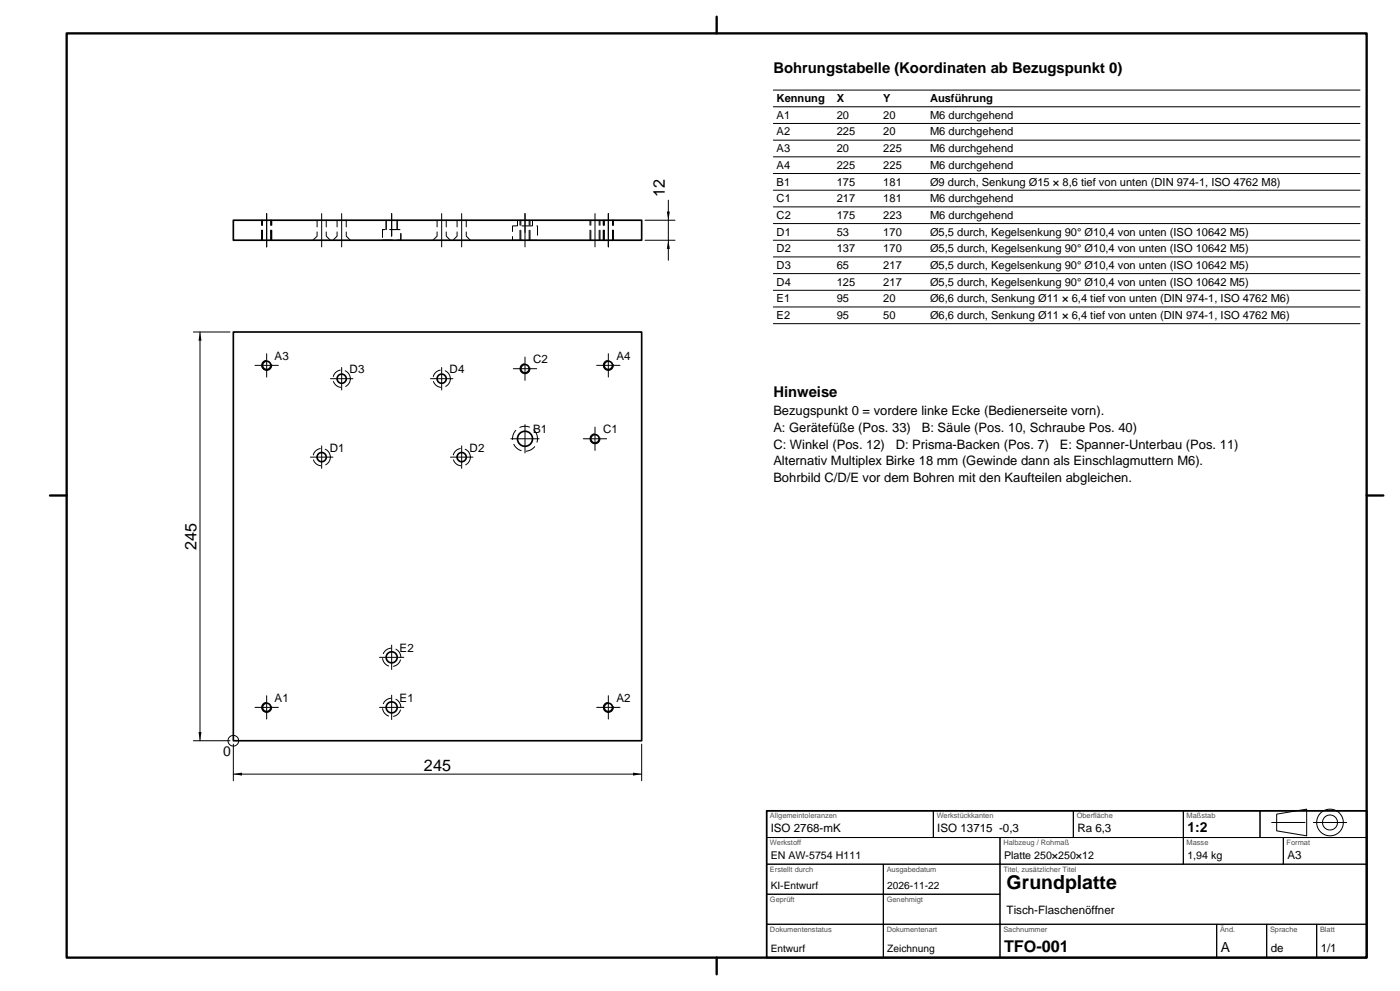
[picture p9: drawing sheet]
<svg xmlns="http://www.w3.org/2000/svg" width="420mm" height="297mm" viewBox="0 0 420 297" stroke-linecap="round" stroke-linejoin="round" font-family="sans-serif">
<defs><g id="words">
<text font-size="5.8" x="302" y="266.5">Grundplatte</text>
<g font-size="4.9">
<text x="199.5" y="59" transform="rotate(-90 199.5 59)">12</text>
<text x="59" y="164.8" transform="rotate(-90 59 164.8)">245</text>
<text x="127.2" y="231">245</text>
<text x="301.2" y="285.4">TFO-001</text>
</g>
<g font-size="4.4">
<text x="232" y="22">Bohrungstabelle (Koordinaten ab Bezugspunkt 0)</text>
<text x="232" y="119">Hinweise</text>
</g>
<g font-size="4.2">
<text x="67" y="226.5">0</text>
<text x="356.2" y="249.4">1:2</text>
<text x="366.2" y="285.4">A</text>
</g>
<g font-size="3.9">
<text x="232" y="124.5">Bezugspunkt 0 = vordere linke Ecke (Bedienerseite vorn).</text>
<text x="232" y="129.5">A: Gerätefüße (Pos. 33)</text>
<text x="276.5" y="129.5">B: Säule (Pos. 10, Schraube Pos. 40)</text>
<text x="232" y="134.5">C: Winkel (Pos. 12)</text>
<text x="268.7" y="134.5">D: Prisma-Backen (Pos. 7)</text>
<text x="318" y="134.5">E: Spanner-Unterbau (Pos. 11)</text>
<text x="232" y="139.5">Alternativ Multiplex Birke 18 mm (Gewinde dann als Einschlagmuttern M6).</text>
<text x="232" y="144.5">Bohrbild C/D/E vor dem Bohren mit den Kaufteilen abgleichen.</text>
</g>
<g font-size="3.5">
<text x="82.4" y="107.9">A3</text>
<text x="184.9" y="107.9">A4</text>
<text x="104.9" y="111.9">D3</text>
<text x="134.9" y="111.9">D4</text>
<text x="159.9" y="108.9">C2</text>
<text x="159.9" y="129.9">B1</text>
<text x="180.9" y="129.9">C1</text>
<text x="98.9" y="135.4">D1</text>
<text x="140.9" y="135.4">D2</text>
<text x="119.9" y="195.4">E2</text>
<text x="82.4" y="210.4">A1</text>
<text x="119.9" y="210.4">E1</text>
<text x="184.9" y="210.4">A2</text>
<text x="231.2" y="249.4">ISO 2768-mK</text>
<text x="281.2" y="249.4">ISO 13715 -0,3</text>
<text x="323.2" y="249.4">Ra 6,3</text>
<text x="386.2" y="257.4">A3</text>
<text x="302" y="274">Tisch-Flaschenöffner</text>
<text x="381.2" y="285.4">de</text>
<text x="396.2" y="285.4">1/1</text>
</g>
<g font-size="3.3">
<text x="233" y="30.6">Kennung</text>
<text x="233" y="35.6">A1</text>
<text x="251" y="30.6">X</text>
<text x="251" y="35.6">20</text>
<text x="265" y="30.6">Y</text>
<text x="265" y="35.6">20</text>
<text x="279" y="30.6">Ausführung</text>
<text x="279" y="35.6">M6 durchgehend</text>
<text x="233" y="40.6">A2</text>
<text x="251" y="40.6">225</text>
<text x="265" y="40.6">20</text>
<text x="279" y="40.6">M6 durchgehend</text>
<text x="233" y="45.6">A3</text>
<text x="251" y="45.6">20</text>
<text x="265" y="45.6">225</text>
<text x="279" y="45.6">M6 durchgehend</text>
<text x="233" y="50.6">A4</text>
<text x="251" y="50.6">225</text>
<text x="265" y="50.6">225</text>
<text x="279" y="50.6">M6 durchgehend</text>
<text x="233" y="55.6">B1</text>
<text x="251" y="55.6">175</text>
<text x="265" y="55.6">181</text>
<text x="279" y="55.6">Ø9 durch, Senkung Ø15 × 8,6 tief von unten (DIN 974-1, ISO 4762 M8)</text>
<text x="233" y="60.6">C1</text>
<text x="233" y="65.6">C2</text>
<text x="251" y="60.6">217</text>
<text x="251" y="65.6">175</text>
<text x="265" y="60.6">181</text>
<text x="265" y="65.6">223</text>
<text x="279" y="60.6">M6 durchgehend</text>
<text x="279" y="65.6">M6 durchgehend</text>
<text x="233" y="70.6">D1</text>
<text x="251" y="70.6">53</text>
<text x="265" y="70.6">170</text>
<text x="279" y="70.6">Ø5,5 durch, Kegelsenkung 90° Ø10,4 von unten (ISO 10642 M5)</text>
<text x="233" y="75.6">D2</text>
<text x="251" y="75.6">137</text>
<text x="265" y="75.6">170</text>
<text x="279" y="75.6">Ø5,5 durch, Kegelsenkung 90° Ø10,4 von unten (ISO 10642 M5)</text>
<text x="233" y="80.6">D3</text>
<text x="251" y="80.6">65</text>
<text x="265" y="80.6">217</text>
<text x="279" y="80.6">Ø5,5 durch, Kegelsenkung 90° Ø10,4 von unten (ISO 10642 M5)</text>
<text x="233" y="85.6">D4</text>
<text x="251" y="85.6">125</text>
<text x="265" y="85.6">217</text>
<text x="279" y="85.6">Ø5,5 durch, Kegelsenkung 90° Ø10,4 von unten (ISO 10642 M5)</text>
<text x="233" y="90.6">E1</text>
<text x="233" y="95.6">E2</text>
<text x="251" y="90.6">95</text>
<text x="251" y="95.6">95</text>
<text x="265" y="90.6">20</text>
<text x="265" y="95.6">50</text>
<text x="279" y="90.6">Ø6,6 durch, Senkung Ø11 × 6,4 tief von unten (DIN 974-1, ISO 4762 M6)</text>
<text x="279" y="95.6">Ø6,6 durch, Senkung Ø11 × 6,4 tief von unten (DIN 974-1, ISO 4762 M6)</text>
</g>
<g font-size="3.2">
<text x="231.2" y="257.4">EN AW-5754 H111</text>
<text x="301.2" y="257.4">Platte 250×250×12</text>
<text x="356.2" y="257.4">1,94 kg</text>
</g>
<g font-size="3.1">
<text x="231.2" y="266.4">KI-Entwurf</text>
<text x="266.2" y="266.4">2026-11-22</text>
<text x="231.2" y="285.4">Entwurf</text>
<text x="266.2" y="285.4">Zeichnung</text>
</g>
<g font-size="2.2" fill="#4d4d4d">
<text x="231" y="245.2">Allgemeintoleranzen</text>
<text x="281" y="245.2">Werkstückkanten</text>
<text x="323" y="245.2">Oberfläche</text>
<text x="356" y="245.2">Maßstab</text>
<text x="231" y="253.2">Werkstoff</text>
<text x="301" y="253.2">Halbzeug / Rohmaß</text>
<text x="356" y="253.2">Masse</text>
<text x="386" y="253.2">Format</text>
<text x="231" y="261.2">Erstellt durch</text>
<text x="266" y="261.2">Ausgabedatum</text>
<text x="301" y="261.2">Titel, zusätzlicher Titel</text>
<text x="231" y="270.2">Geprüft</text>
<text x="266" y="270.2">Genehmigt</text>
<text x="231" y="279.2">Dokumentenstatus</text>
<text x="266" y="279.2">Dokumentenart</text>
<text x="301" y="279.2">Sachnummer</text>
<text x="366" y="279.2">Änd.</text>
<text x="381" y="279.2">Sprache</text>
<text x="396" y="279.2">Blatt</text>
</g>
</g></defs>
<path d="M20 10h390v277h-390zM215 5v5M15 148.5h5M410 148.5h5M215 287v5" fill="none" stroke="#000" stroke-width=".7"/>
<g fill="none" stroke="#000" stroke-width=".5">
<path d="M70 66h122.5v6h-122.5zM70 99.5h122.5v122.5h-122.5zM230 243h180v44h-180z"/>
<circle cx="80" cy="109.5" r="1.25"/>
<circle cx="102.5" cy="113.5" r="1.38"/>
<circle cx="132.5" cy="113.5" r="1.38"/>
<circle cx="157.5" cy="110.5" r="1.25"/>
<circle cx="182.5" cy="109.5" r="1.25"/>
<circle cx="96.5" cy="137" r="1.38"/>
<circle cx="138.5" cy="137" r="1.38"/>
<circle cx="157.5" cy="131.5" r="2.25"/>
<circle cx="178.5" cy="131.5" r="1.25"/>
<circle cx="117.5" cy="197" r="1.65"/>
<circle cx="80" cy="212" r="1.25"/>
<circle cx="117.5" cy="212" r="1.65"/>
<circle cx="182.5" cy="212" r="1.25"/>
</g>
<g fill="none" stroke="#000" stroke-width=".3">
<path d="M232 27h176M232 32h176M232 37h176M232 42h176M232 47h176M232 52h176M232 57h176M193.5 72h9M193.5 66h9M200.5 60v18M232 72h176M232 62h176"/>
<path d="M232 67h176M232 77h176M58 99.5h11M60 99.5v122.5M232 82h176M232 87h176M232 92h176M232 97h176M79.7 108a1.5 1.5 0 0 0-1.2 1.8 1.5 1.5 0 0 0 1.8 1.2 1.5 1.5 0 0 0 1.2-1.8M157.2 109a1.5 1.5 0 0 0-1.2 1.8 1.5 1.5 0 0 0 1.8 1.2 1.5 1.5 0 0 0 1.2-1.8M182.2 108a1.5 1.5 0 0 0-1.2 1.8 1.5 1.5 0 0 0 1.8 1.2 1.5 1.5 0 0 0 1.2-1.8M178.2 130a1.5 1.5 0 0 0-1.2 1.8 1.5 1.5 0 0 0 1.8 1.2 1.5 1.5 0 0 0 1.2-1.8"/>
<path d="M79.7 210.5a1.5 1.5 0 0 0-1.2 1.8 1.5 1.5 0 0 0 1.8 1.2 1.5 1.5 0 0 0 1.2-1.8M182.2 210.5a1.5 1.5 0 0 0-1.2 1.8 1.5 1.5 0 0 0 1.8 1.2 1.5 1.5 0 0 0 1.2-1.8M58 222h11M70 223v11M70 232h122.5M192.5 223v11M230 243h50v8h-50zM230 251h70v8h-70zM230 259h35v9h-35zM265 259h35v9h-35zM280 243h42v8h-42zM300 251h55v8h-55z"/>
<path d="M300 259h110v18h-110zM322 243h33v8h-33zM355 243h23v8h-23zM355 251h30v8h-30zM378 243h32v8h-32zM383 244l9-1.5v8l-9-1.5zM385 251h25v8h-25zM230 268h35v9h-35zM230 277h35v10h-35zM265 268h35v9h-35zM265 277h35v10h-35zM300 277h65v10h-65z"/>
<path d="M365 277h15v10h-15zM380 277h15v10h-15zM395 277h15v10h-15z"/>
<circle cx="70" cy="222" r="1.6"/>
<circle cx="399" cy="246.5" r="4"/>
<circle cx="399" cy="246.5" r="2.25"/>
</g>
<g fill="none" stroke="#000" stroke-width=".3" stroke-dasharray="10 2 1 2">
<path d="M80 74v-10M96.5 74v-10M102.5 74v-10M117.5 70.8v-6.8M132.5 74v-10M138.5 74v-10M157.5 69.7v-5.7M157.5 74v-10M178.5 74v-10M182.5 74v-10M76.5 109.5h7M80 113v-7"/>
<path d="M99.1 113.5h6.8M102.5 116.9v-6.8M129.1 113.5h6.8M132.5 116.9v-6.8M154 110.5h7M157.5 114v-7M179 109.5h7M182.5 113v-7M93.1 137h6.8M135.1 137h6.8M153.3 131.5h8.4M157.5 135.7v-8.4"/>
<path d="M175 131.5h7M178.5 135v-7M96.5 140.4v-6.8M138.5 140.4v-6.8M113.8 197h7.4M76.5 212h7M80 215.5v-7M113.8 212h7.4M117.5 215.6v-7.2M117.5 200.6v-7.2M179 212h7M182.5 215.5v-7"/>
<path d="M381.5 246.5h12M394 246.5h10"/>
</g>
<g fill="none" stroke="#000" stroke-width=".3" stroke-dasharray="3 1.5">
<path d="M78.5 72v-6M78.8 72v-6M81.2 72v-6M81.5 72v-6M93.9 72l1.2-1.2v-4.8M99.1 72l-1.2-1.2v-4.8M99.9 72l1.2-1.2v-4.8M105.1 72l-1.2-1.2v-4.8M114.8 68.8h5.5v3.2h-5.5zM115.8 68.8v-2.8M119.2 68.8v-2.8M129.9 72l1.2-1.2v-4.8"/>
<path d="M135.1 72l-1.2-1.2v-4.8M135.9 72l1.2-1.2v-4.8M141.1 72l-1.2-1.2v-4.8M153.8 67.7h7.5v4.3h-7.5zM155.3 67.7v-1.7M156 72v-6M156.2 72v-6M158.7 72v-6M159 72v-6M159.7 67.7v-1.7M177 72v-6M177.2 72v-6"/>
<path d="M179.8 72v-6M180 72v-6M181 72v-6M181.3 72v-6M183.8 72v-6M184 72v-6"/>
<circle cx="102.5" cy="113.5" r="2.6"/>
<circle cx="132.5" cy="113.5" r="2.6"/>
<circle cx="96.5" cy="137" r="2.6"/>
<circle cx="138.5" cy="137" r="2.6"/>
<circle cx="157.5" cy="131.5" r="3.8"/>
<circle cx="117.5" cy="197" r="2.75"/>
<circle cx="117.5" cy="212" r="2.75"/>
</g>
<path d="M200.5 72l.4 2.6h-.9zM200 63.4h.9l-.4 2.6zM60 99.5l.4 2.6h-.9zM59.5 219.4h.9l-.4 2.6zM70 232l2.6-.5v.9zM189.9 231.5l2.6 .5-2.6 .4z" fill="#000"/>
<use href="#words"/>
</svg>
